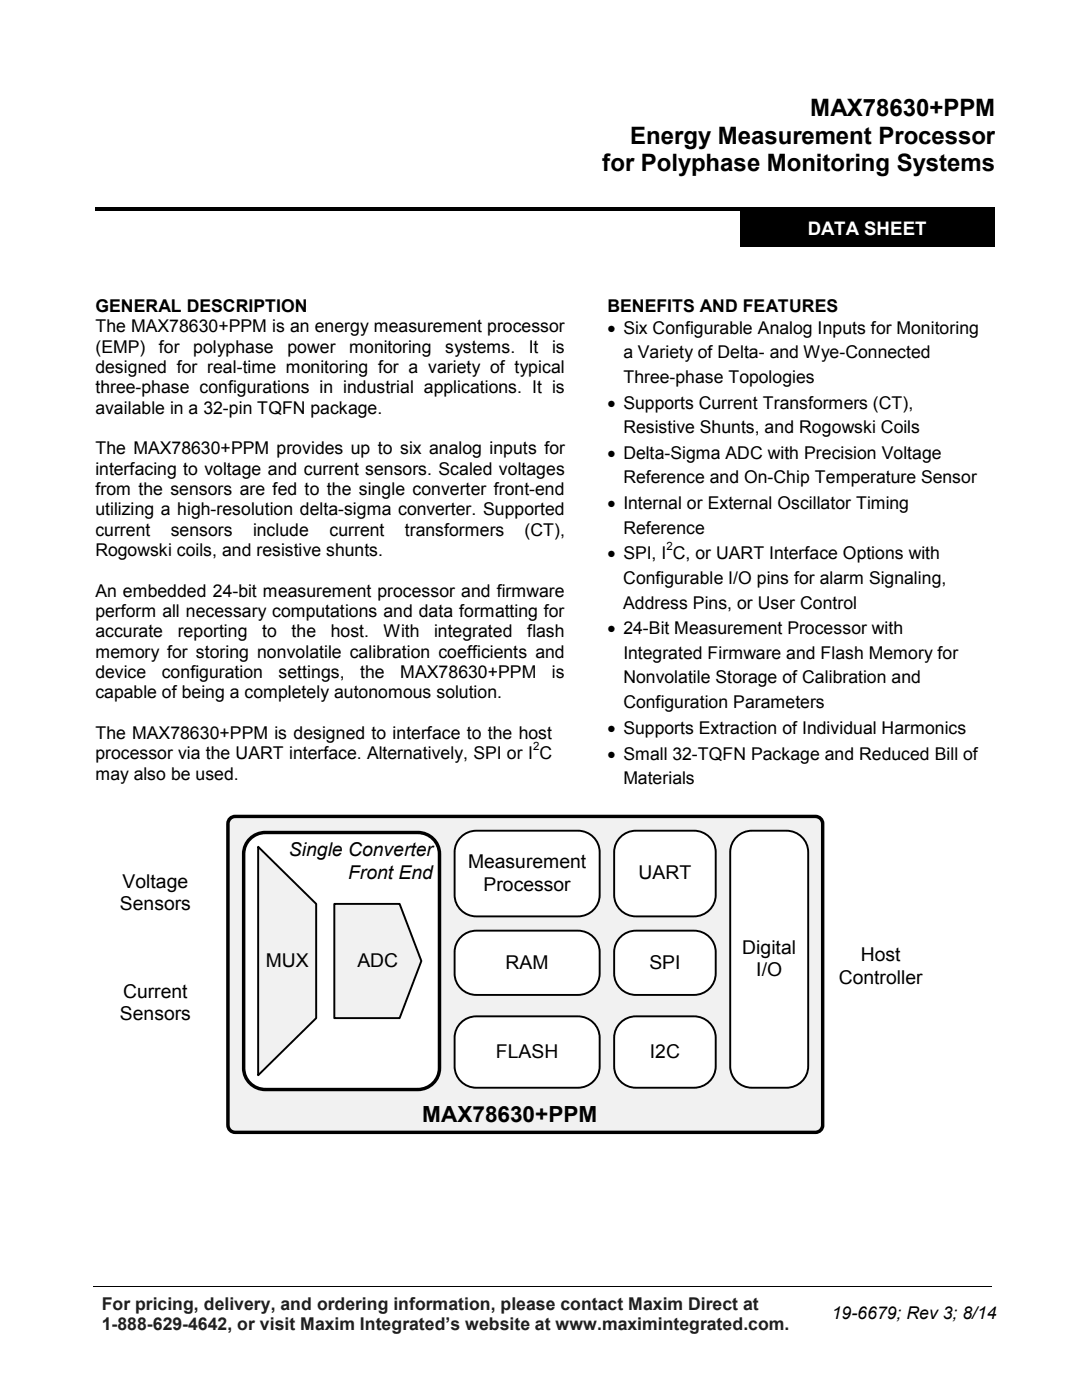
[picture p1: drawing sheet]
<svg xmlns="http://www.w3.org/2000/svg" width="216mm" height="279mm" viewBox="0 0 216 279" stroke-linecap="round" stroke-linejoin="round" font-family="sans-serif">
<defs><g id="words">
<g font-size="4.8">
<text x="161.6" y="23.2">MAX78630+PPM</text>
<text x="125.8" y="28.7">Energy Measurement Processor</text>
<text x="120.2" y="34.2">for Polyphase Monitoring Systems</text>
</g>
<text font-size="4.4" x="84.3" y="223.8">MAX78630+PPM</text>
<g font-size="3.8">
<text x="57.7" y="170.8">Single Converter</text>
<text x="93.4" y="173.2">Measurement</text>
<text x="24.5" y="177.1">Voltage</text>
<text x="69.5" y="175.4">Front End</text>
<text x="96.5" y="177.8">Processor</text>
<text x="127.4" y="175.5">UART</text>
<text x="23.9" y="181.7">Sensors</text>
<text x="148.1" y="190.3">Digital</text>
<text x="171.8" y="191.7">Host</text>
<text x="53" y="192.9">MUX</text>
<text x="71.3" y="192.9">ADC</text>
<text x="100.9" y="193.3">RAM</text>
<text x="129.6" y="193.3">SPI</text>
<text x="150.9" y="194.9">I/O</text>
<text x="167.4" y="196.3">Controller</text>
<text x="23.9" y="203.6">Sensors</text>
<text x="24.6" y="199.1">Current</text>
<text x="99" y="211.1">FLASH</text>
<text x="129.7" y="211.1">I2C</text>
</g>
<text font-size="3.7" fill="#fff" x="161.2" y="46.9">DATA SHEET</text>
<g font-size="3.5">
<text x="19" y="62.2">GENERAL DESCRIPTION</text>
<text x="121.2" y="62.2">BENEFITS AND FEATURES</text>
<text x="19" y="66.3">The MAX78630+PPM is an energy measurement processor</text>
<text x="19" y="70.4">(EMP)</text>
<text x="31.7" y="70.4">for</text>
<text x="38.6" y="70.4">polyphase</text>
<text x="57.4" y="70.4">power</text>
<text x="69.7" y="70.4">monitoring</text>
<text x="88.8" y="70.4">systems.</text>
<text x="105.5" y="70.4">It</text>
<text x="110.1" y="70.4">is</text>
<text x="121.2" y="66.6">• Six Configurable Analog Inputs for Monitoring</text>
<text x="124.4" y="71.5">a Variety of Delta- and Wye-Connected</text>
<text x="19" y="74.4">designed for real-time monitoring for a variety of typical</text>
<text x="124.4" y="76.4">Three-phase Topologies</text>
<text x="19" y="82.6">available in a 32-pin TQFN package.</text>
<text x="19" y="78.5">three-phase configurations in industrial applications. It is</text>
<text x="121.2" y="81.5">• Supports Current Transformers (CT),</text>
<text x="124.4" y="86.4">Resistive Shunts, and Rogowski Coils</text>
<text x="19" y="90.7">The MAX78630+PPM provides up to six analog inputs for</text>
<text x="19" y="94.8">interfacing to voltage and current sensors. Scaled voltages</text>
<text x="121.2" y="91.6">• Delta-Sigma ADC with Precision Voltage</text>
<text x="19" y="98.8">from the sensors are fed to the single converter front-end</text>
<text x="121.2" y="101.6">• Internal or External Oscillator Timing</text>
<text x="124.4" y="96.4">Reference and On-Chip Temperature Sensor</text>
<text x="19" y="106.9">current</text>
<text x="19" y="102.8">utilizing a high-resolution delta-sigma converter. Supported</text>
<text x="34.1" y="106.9">sensors</text>
<text x="50.5" y="106.9">include</text>
<text x="65.8" y="106.9">current</text>
<text x="80.8" y="106.9">transformers</text>
<text x="104.7" y="106.9">(CT),</text>
<text x="124.4" y="106.5">Reference</text>
<text x="19" y="111">Rogowski coils, and resistive shunts.</text>
<text x="121.2" y="111.6">• SPI, I C, or UART Interface Options with</text>
<text x="19" y="119.1">An embedded 24-bit measurement processor and firmware</text>
<text x="124.4" y="116.5">Configurable I/O pins for alarm Signaling,</text>
<text x="19" y="123.1">perform all necessary computations and data formatting for</text>
<text x="124.4" y="121.5">Address Pins, or User Control</text>
<text x="19" y="131.3">memory for storing nonvolatile calibration coefficients and</text>
<text x="19" y="127.2">accurate</text>
<text x="35.5" y="127.2">reporting</text>
<text x="52.3" y="127.2">to</text>
<text x="58.2" y="127.2">the</text>
<text x="66" y="127.2">host.</text>
<text x="76.5" y="127.2">With</text>
<text x="86.6" y="127.2">integrated</text>
<text x="105.2" y="127.2">flash</text>
<text x="121.2" y="126.6">• 24-Bit Measurement Processor with</text>
<text x="124.4" y="131.5">Integrated Firmware and Flash Memory for</text>
<text x="19" y="135.3">device</text>
<text x="32.3" y="135.3">configuration</text>
<text x="55.6" y="135.3">settings,</text>
<text x="71.9" y="135.3">the</text>
<text x="79.9" y="135.3">MAX78630+PPM</text>
<text x="110.1" y="135.3">is</text>
<text x="124.4" y="136.4">Nonvolatile Storage of Calibration and</text>
<text x="19" y="139.4">capable of being a completely autonomous solution.</text>
<text x="124.4" y="141.3">Configuration Parameters</text>
<text x="19" y="147.5">The MAX78630+PPM is designed to interface to the host</text>
<text x="121.2" y="146.4">• Supports Extraction of Individual Harmonics</text>
<text x="19" y="151.5">processor via the UART interface. Alternatively, SPI or I C</text>
<text x="19" y="155.6">may also be used.</text>
<text x="121.2" y="151.6">• Small 32-TQFN Package and Reduced Bill of</text>
<text x="124.4" y="156.5">Materials</text>
<text x="166" y="263.1">19-6679; Rev 3; 8/14</text>
</g>
<g font-size="3.5" fill="#221e1f">
<text x="20.3" y="261.4">For pricing, delivery, and ordering information, please contact Maxim Direct at</text>
<text x="20.3" y="265.5">1-888-629-4642, or visit Maxim Integrated’s website at www.maximintegrated.com.</text>
</g>
<g font-size="2.3">
<text x="133" y="109.9">2</text>
<text x="106.4" y="149.7">2</text>
</g>
</g></defs>
<g fill="#000">
<path d="M19 41.3h88.1v.8h-88.1z" fill-rule="evenodd"/>
<path d="M107.1 41.3h.8v.8h-.8z" fill-rule="evenodd"/>
<path d="M107.9 41.3h39.8v.8h-39.8z" fill-rule="evenodd"/>
<path d="M147.7 42.1h50.8v7.1h-50.8z" fill-rule="evenodd"/>
<path d="M147.7 41.3h50.8v.8h-50.8z" fill-rule="evenodd"/>
<path d="M149.5 43.6h47v4.2h-47z" fill-rule="evenodd"/>
</g>
<path d="M45.8 163.5l.7-.5 .4-.1h115.8a1.44 1.44 0 0 1 1.5 1.5v60.2a1.43 1.43 0 0 1-1.5 1.4h-115.8a1.44 1.44 0 0 1-1.4-1.4v-60.2z" fill-rule="evenodd" fill="#f1f1f1"/>
<path d="M45.8 163.5l.7-.5 .4-.1h115.8a1.44 1.44 0 0 1 1.5 1.5v60.2a1.43 1.43 0 0 1-1.5 1.4h-115.8a1.44 1.44 0 0 1-1.4-1.4v-60.2z" fill="none" stroke="#000" stroke-width=".69"/>
<path d="M91.7 167.3a4.4 4.4 0 0 1 3.4-1.5h20.2a4.3 4.3 0 0 1 4.4 4.3v8.5a4.3 4.3 0 0 1-4.4 4.3h-20.2a4.3 4.3 0 0 1-4.4-4.3v-8.5a4.2 4.2 0 0 1 1-2.8z" fill-rule="evenodd" fill="#fff"/>
<path d="M91.7 167.3a4.4 4.4 0 0 1 3.4-1.5h20.2a4.3 4.3 0 0 1 4.4 4.3v8.5a4.3 4.3 0 0 1-4.4 4.3h-20.2a4.3 4.3 0 0 1-4.4-4.3v-8.5a4.2 4.2 0 0 1 1-2.8z" fill="none" stroke="#000" stroke-width=".38"/>
<path d="M91.7 187.3a4.4 4.4 0 0 1 3.4-1.6h20.2a4.3 4.3 0 0 1 4.4 4.3v4.3a4.3 4.3 0 0 1-4.4 4.3h-20.2a4.3 4.3 0 0 1-4.4-4.3v-4.3a4.2 4.2 0 0 1 1-2.7z" fill-rule="evenodd" fill="#fff"/>
<path d="M91.7 187.3a4.4 4.4 0 0 1 3.4-1.6h20.2a4.3 4.3 0 0 1 4.4 4.3v4.3a4.3 4.3 0 0 1-4.4 4.3h-20.2a4.3 4.3 0 0 1-4.4-4.3v-4.3a4.2 4.2 0 0 1 1-2.7z" fill="none" stroke="#000" stroke-width=".38"/>
<path d="M91.7 204.4a4.4 4.4 0 0 1 3.4-1.6h20.2a4.3 4.3 0 0 1 4.4 4.3v5.7a4.3 4.3 0 0 1-4.4 4.3h-20.2a4.3 4.3 0 0 1-4.4-4.3v-5.7a4.2 4.2 0 0 1 1-2.7z" fill-rule="evenodd" fill="#fff"/>
<path d="M91.7 204.4a4.4 4.4 0 0 1 3.4-1.6h20.2a4.3 4.3 0 0 1 4.4 4.3v5.7a4.3 4.3 0 0 1-4.4 4.3h-20.2a4.3 4.3 0 0 1-4.4-4.3v-5.7a4.2 4.2 0 0 1 1-2.7z" fill="none" stroke="#000" stroke-width=".38"/>
<path d="M123.6 167.3a4.4 4.4 0 0 1 3.3-1.5h11.6a4.3 4.3 0 0 1 4.3 4.3v8.5a4.3 4.3 0 0 1-4.3 4.3h-11.6a4.3 4.3 0 0 1-4.4-4.3v-8.5a4.2 4.2 0 0 1 1.1-2.8z" fill-rule="evenodd" fill="#fff"/>
<path d="M123.6 167.3a4.4 4.4 0 0 1 3.3-1.5h11.6a4.3 4.3 0 0 1 4.3 4.3v8.5a4.3 4.3 0 0 1-4.3 4.3h-11.6a4.3 4.3 0 0 1-4.4-4.3v-8.5a4.2 4.2 0 0 1 1.1-2.8z" fill="none" stroke="#000" stroke-width=".38"/>
<path d="M123.6 187.3a4.4 4.4 0 0 1 3.3-1.6h11.6a4.3 4.3 0 0 1 4.3 4.3v4.3a4.3 4.3 0 0 1-4.3 4.3h-11.6a4.3 4.3 0 0 1-4.4-4.3v-4.3a4.2 4.2 0 0 1 1.1-2.7z" fill-rule="evenodd" fill="#fff"/>
<path d="M123.6 187.3a4.4 4.4 0 0 1 3.3-1.6h11.6a4.3 4.3 0 0 1 4.3 4.3v4.3a4.3 4.3 0 0 1-4.3 4.3h-11.6a4.3 4.3 0 0 1-4.4-4.3v-4.3a4.2 4.2 0 0 1 1.1-2.7z" fill="none" stroke="#000" stroke-width=".38"/>
<path d="M123.6 204.4a4.4 4.4 0 0 1 3.3-1.6h11.6a4.3 4.3 0 0 1 4.3 4.3v5.7a4.3 4.3 0 0 1-4.3 4.3h-11.6a4.3 4.3 0 0 1-4.4-4.3v-5.7a4.2 4.2 0 0 1 1.1-2.7z" fill-rule="evenodd" fill="#fff"/>
<path d="M123.6 204.4a4.4 4.4 0 0 1 3.3-1.6h11.6a4.3 4.3 0 0 1 4.3 4.3v5.7a4.3 4.3 0 0 1-4.3 4.3h-11.6a4.3 4.3 0 0 1-4.4-4.3v-5.7a4.2 4.2 0 0 1 1.1-2.7z" fill="none" stroke="#000" stroke-width=".38"/>
<path d="M146.7 167.3a4.4 4.4 0 0 1 3.3-1.5h6.9a4.3 4.3 0 0 1 4.4 4.3v42.7a4.3 4.3 0 0 1-4.4 4.3h-6.9a4.3 4.3 0 0 1-4.3-4.3v-42.7a4.2 4.2 0 0 1 1-2.8z" fill-rule="evenodd" fill="#fff"/>
<path d="M146.7 167.3a4.4 4.4 0 0 1 3.3-1.5h6.9a4.3 4.3 0 0 1 4.4 4.3v42.7a4.3 4.3 0 0 1-4.4 4.3h-6.9a4.3 4.3 0 0 1-4.3-4.3v-42.7a4.2 4.2 0 0 1 1-2.8z" fill="none" stroke="#000" stroke-width=".38"/>
<path d="M49.6 167.7a4.4 4.4 0 0 1 3.4-1.6h30.4a4.3 4.3 0 0 1 4.3 4.3v42.8a4.3 4.3 0 0 1-4.3 4.2h-30.4a4.3 4.3 0 0 1-4.4-4.2v-42.8a4.2 4.2 0 0 1 1-2.7z" fill-rule="evenodd" fill="#fff"/>
<path d="M49.6 167.7a4.4 4.4 0 0 1 3.4-1.6h30.4a4.3 4.3 0 0 1 4.3 4.3v42.8a4.3 4.3 0 0 1-4.3 4.2h-30.4a4.3 4.3 0 0 1-4.4-4.2v-42.8a4.2 4.2 0 0 1 1-2.7z" fill="none" stroke="#000" stroke-width=".69"/>
<path d="M51.5 169l11.6 11.4v22.8l-11.6 11.4z" fill-rule="evenodd" fill="#f1f1f1"/>
<path d="M51.5 169l11.6 11.4v22.8l-11.6 11.4z" fill="none" stroke="#000" stroke-width=".38"/>
<path d="M53 189.5h8.6v4.6h-8.6z" fill-rule="evenodd" fill="#eef2f7"/>
<path d="M66.7 180.4h13l4.4 11.4-4.4 11.4h-13z" fill-rule="evenodd" fill="#f1f1f1"/>
<path d="M66.7 180.4h13l4.4 11.4-4.4 11.4h-13z" fill="none" stroke="#000" stroke-width=".38"/>
<path d="M71.3 189.5h8.2v4.6h-8.2z" fill-rule="evenodd" fill="#eef2f7"/>
<g fill="#fff">
<path d="M19.4 172.9h23.2v10.7h-23.2z" fill-rule="evenodd"/>
<path d="M19.4 195.3h23.2v9.8h-23.2z" fill-rule="evenodd"/>
<path d="M165.6 190h20.3v5.7h-20.3z" fill-rule="evenodd"/>
</g>
<path d="M18.5 256.8h179.4" fill="none" stroke="#000" stroke-width=".2"/>
<use href="#words"/>
</svg>
